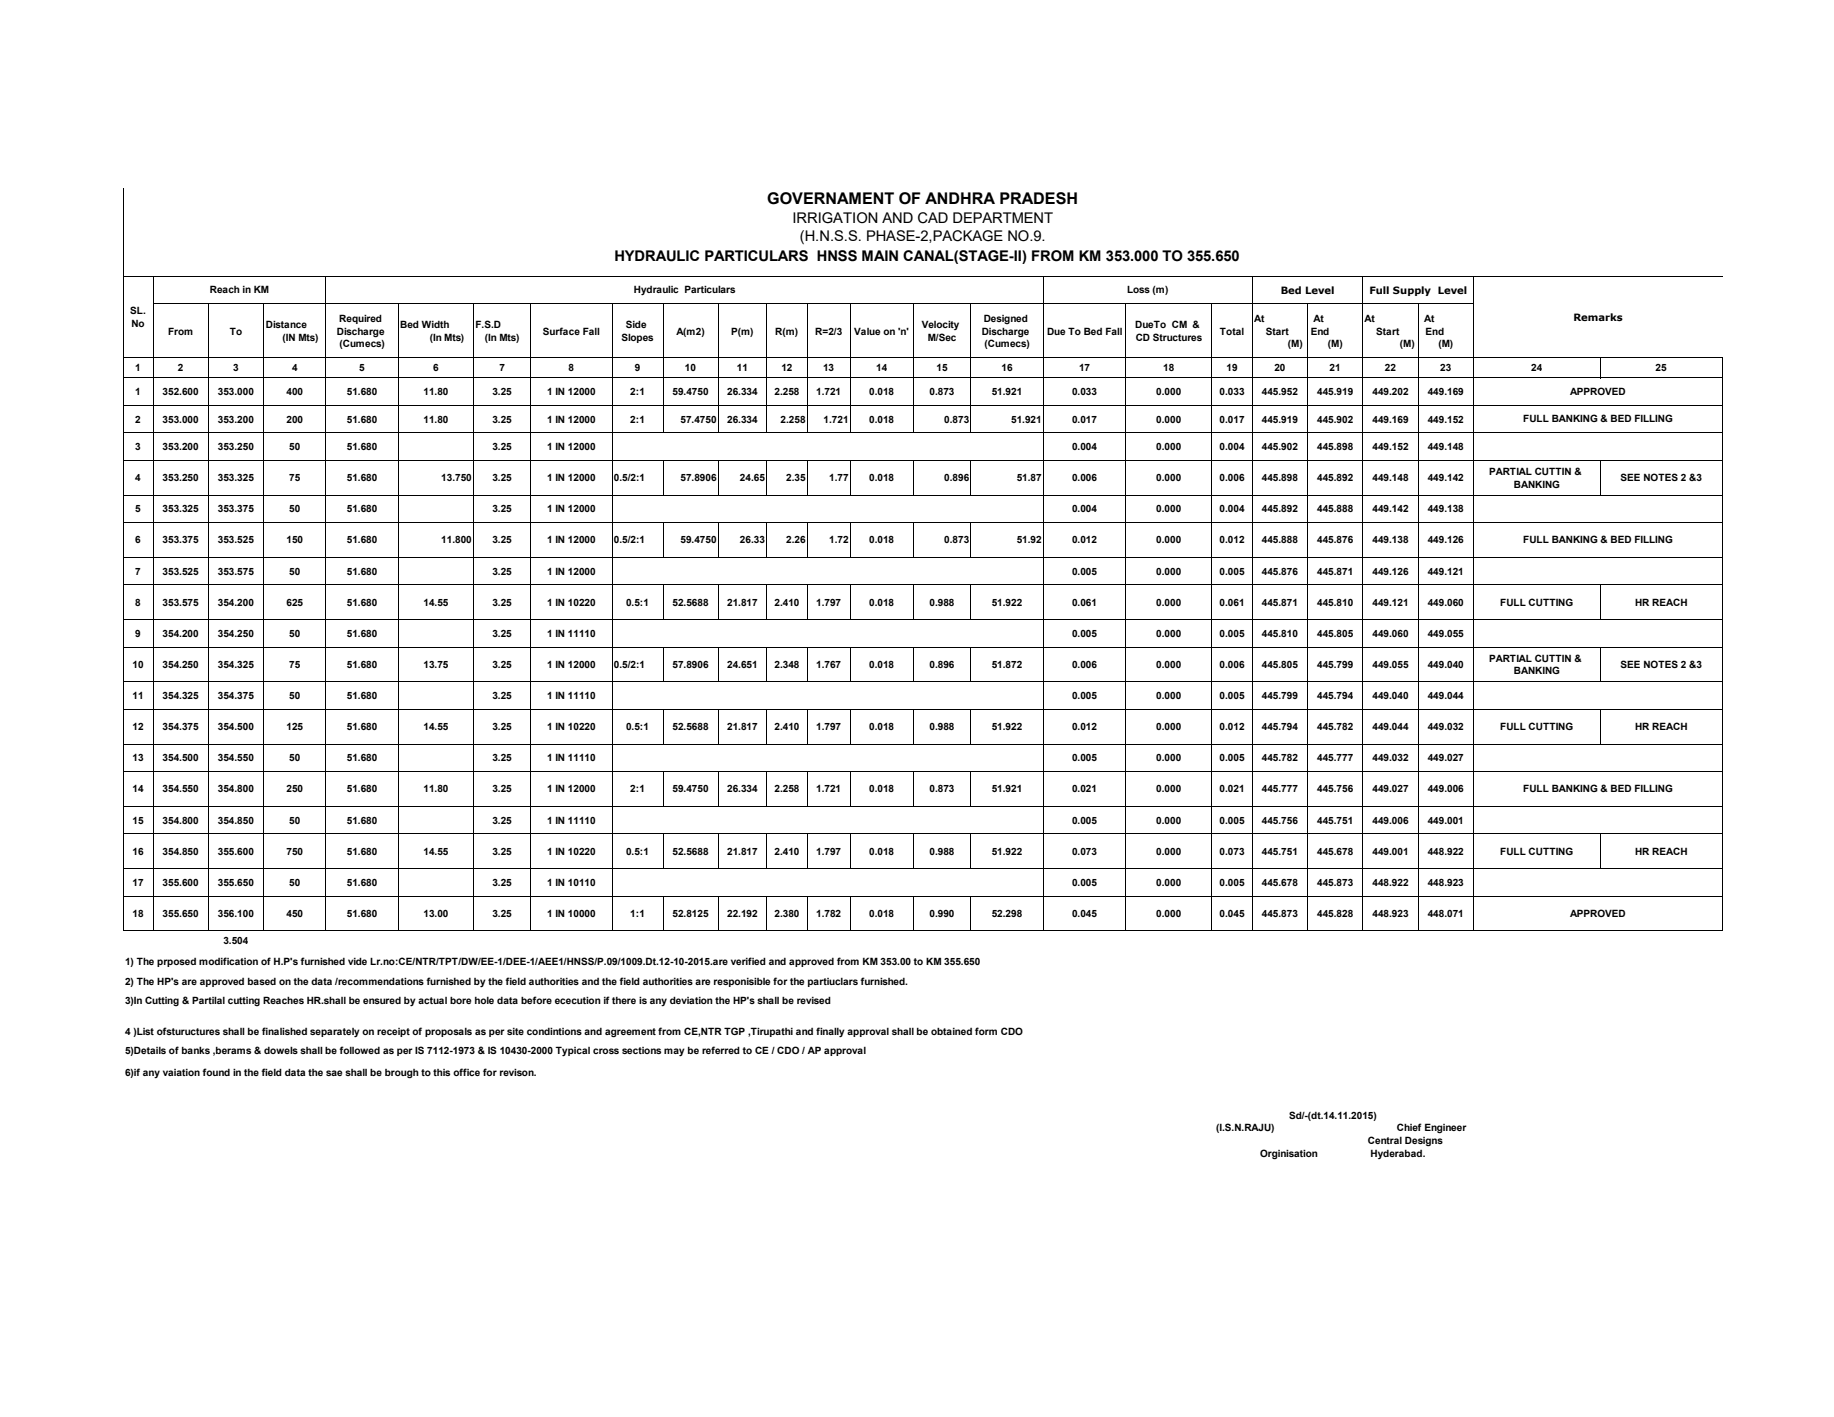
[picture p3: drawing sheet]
<svg xmlns="http://www.w3.org/2000/svg" width="279mm" height="216mm" viewBox="0 0 279 216" stroke-linecap="round" stroke-linejoin="round" font-family="sans-serif">
<defs><g id="words">
<text font-size="2.5" x="116.9" y="31.1">GOVERNAMENT OF ANDHRA PRADESH</text>
<g font-size="2.2">
<text x="120.7" y="33.9">IRRIGATION AND CAD DEPARTMENT</text>
<text x="93.6" y="39.8">HYDRAULIC PARTICULARS HNSS MAIN CANAL(STAGE-II) FROM KM 353.000 TO 355.650</text>
<text x="121.8" y="36.7">(H.N.S.S. PHASE-2,PACKAGE NO.9.</text>
</g>
<g font-size="1.5">
<text x="19.9" y="47.8">SL.</text>
<text x="32" y="44.7">Reach in KM</text>
<text x="96.6" y="44.7">Hydraulic Particulars</text>
<text x="171.7" y="44.7">Loss (m)</text>
<text x="195.1" y="44.8">Bed Level</text>
<text x="208.6" y="44.8">Full Supply Level</text>
<text x="20" y="49.8">No</text>
<text x="25.6" y="51">From</text>
<text x="35" y="51">To</text>
<text x="40.5" y="50">Distance</text>
<text x="43.1" y="51.9">(IN Mts)</text>
<text x="51.3" y="51">Discharge</text>
<text x="51.7" y="49">Required</text>
<text x="51.7" y="52.9">(Cumecs)</text>
<text x="61" y="50">Bed Width</text>
<text x="65.5" y="51.9">(In Mts)</text>
<text x="72.4" y="50">F.S.D</text>
<text x="73.9" y="51.9">(In Mts)</text>
<text x="82.7" y="51">Surface Fall</text>
<text x="94.7" y="51.9">Slopes</text>
<text x="95.3" y="50">Side</text>
<text x="103" y="51">A(m2)</text>
<text x="111.4" y="51">P(m)</text>
<text x="118.1" y="51">R(m)</text>
<text x="124.2" y="51">R=2/3</text>
<text x="130.1" y="51">Value on 'n'</text>
<text x="140.4" y="50">Velocity</text>
<text x="141.4" y="51.9">M/Sec</text>
<text x="149.6" y="51">Discharge</text>
<text x="149.9" y="49">Designed</text>
<text x="150" y="52.9">(Cumecs)</text>
<text x="159.5" y="51">Due To Bed Fall</text>
<text x="172.9" y="50">DueTo CM &amp;</text>
<text x="173" y="51.9">CD Structures</text>
<text x="185.8" y="51">Total</text>
<text x="191.1" y="49">At</text>
<text x="192.8" y="51">Start</text>
<text x="196.2" y="52.9">(M)</text>
<text x="199.7" y="51">End</text>
<text x="200.1" y="49">At</text>
<text x="202.3" y="52.9">(M)</text>
<text x="207.9" y="49">At</text>
<text x="209.7" y="51">Start</text>
<text x="213.3" y="52.9">(M)</text>
<text x="217" y="49">At</text>
<text x="217.2" y="51">End</text>
<text x="219.2" y="52.9">(M)</text>
<text x="239.7" y="48.9">Remarks</text>
<text x="20.6" y="56.6">1</text>
<text x="27.1" y="56.6">2</text>
<text x="35.5" y="56.6">3</text>
<text x="44.5" y="56.6">4</text>
<text x="54.7" y="56.6">5</text>
<text x="66" y="56.6">6</text>
<text x="76.1" y="56.6">7</text>
<text x="86.6" y="56.6">8</text>
<text x="96.7" y="56.6">9</text>
<text x="104.4" y="56.6">10</text>
<text x="112.3" y="56.6">11</text>
<text x="119" y="56.6">12</text>
<text x="125.4" y="56.6">13</text>
<text x="133.5" y="56.6">14</text>
<text x="142.7" y="56.6">15</text>
<text x="152.6" y="56.6">16</text>
<text x="164.4" y="56.6">17</text>
<text x="177.2" y="56.6">18</text>
<text x="186.9" y="56.6">19</text>
<text x="194.1" y="56.6">20</text>
<text x="202.6" y="56.6">21</text>
<text x="211" y="56.6">22</text>
<text x="219.4" y="56.6">23</text>
<text x="233.3" y="56.6">24</text>
<text x="252.2" y="56.6">25</text>
<text x="20.6" y="60.2">1</text>
<text x="20.6" y="64.4">2</text>
<text x="24.8" y="60.2">352.600</text>
<text x="24.8" y="64.4">353.000</text>
<text x="33.2" y="60.2">353.000</text>
<text x="33.2" y="64.4">353.200</text>
<text x="43.6" y="60.2">400</text>
<text x="43.6" y="64.4">200</text>
<text x="52.8" y="60.2">51.680</text>
<text x="52.8" y="64.4">51.680</text>
<text x="64.5" y="60.2">11.80</text>
<text x="64.5" y="64.4">11.80</text>
<text x="75" y="60.2">3.25</text>
<text x="75" y="64.4">3.25</text>
<text x="83.4" y="60.2">1 IN 12000</text>
<text x="83.4" y="64.4">1 IN 12000</text>
<text x="96" y="60.2">2:1</text>
<text x="96" y="64.4">2:1</text>
<text x="102.4" y="60.2">59.4750</text>
<text x="103.7" y="64.4">57.4750</text>
<text x="110.8" y="60.2">26.334</text>
<text x="110.8" y="64.4">26.334</text>
<text x="118" y="60.2">2.258</text>
<text x="118.9" y="64.4">2.258</text>
<text x="124.3" y="60.2">1.721</text>
<text x="125.5" y="64.4">1.721</text>
<text x="132.4" y="60.2">0.018</text>
<text x="132.4" y="64.4">0.018</text>
<text x="141.6" y="60.2">0.873</text>
<text x="143.8" y="64.4">0.873</text>
<text x="151.1" y="60.2">51.921</text>
<text x="154.1" y="64.4">51.921</text>
<text x="163.3" y="60.2">0.033</text>
<text x="163.3" y="64.4">0.017</text>
<text x="176.1" y="60.2">0.000</text>
<text x="176.1" y="64.4">0.000</text>
<text x="185.8" y="60.2">0.033</text>
<text x="185.8" y="64.4">0.017</text>
<text x="192.2" y="60.2">445.952</text>
<text x="192.2" y="64.4">445.919</text>
<text x="200.7" y="60.2">445.919</text>
<text x="200.7" y="64.4">445.902</text>
<text x="209.1" y="60.2">449.202</text>
<text x="209.1" y="64.4">449.169</text>
<text x="217.5" y="60.2">449.169</text>
<text x="217.5" y="64.4">449.152</text>
<text x="232.1" y="64.3">FULL BANKING &amp; BED FILLING</text>
<text x="239.2" y="60.2">APPROVED</text>
<text x="20.6" y="68.6">3</text>
<text x="24.8" y="68.6">353.200</text>
<text x="33.2" y="68.6">353.250</text>
<text x="44.1" y="68.6">50</text>
<text x="52.8" y="68.6">51.680</text>
<text x="75" y="68.6">3.25</text>
<text x="83.4" y="68.6">1 IN 12000</text>
<text x="163.3" y="68.6">0.004</text>
<text x="176.1" y="68.6">0.000</text>
<text x="185.8" y="68.6">0.004</text>
<text x="192.2" y="68.6">445.902</text>
<text x="200.7" y="68.6">445.898</text>
<text x="209.1" y="68.6">449.152</text>
<text x="217.5" y="68.6">449.148</text>
<text x="20.6" y="73.3">4</text>
<text x="24.8" y="73.3">353.250</text>
<text x="33.2" y="73.3">353.325</text>
<text x="44.1" y="73.3">75</text>
<text x="52.8" y="73.3">51.680</text>
<text x="67.2" y="73.3">13.750</text>
<text x="75" y="73.3">3.25</text>
<text x="83.4" y="73.3">1 IN 12000</text>
<text x="93.5" y="73.3">0.5/2:1</text>
<text x="103.7" y="73.3">57.8906</text>
<text x="112.7" y="73.3">24.65</text>
<text x="119.8" y="73.3">2.35</text>
<text x="126.3" y="73.3">1.77</text>
<text x="132.4" y="73.3">0.018</text>
<text x="143.8" y="73.3">0.896</text>
<text x="154.9" y="73.3">51.87</text>
<text x="163.3" y="73.3">0.006</text>
<text x="176.1" y="73.3">0.000</text>
<text x="185.8" y="73.3">0.006</text>
<text x="192.2" y="73.3">445.898</text>
<text x="200.7" y="73.3">445.892</text>
<text x="209.1" y="73.3">449.148</text>
<text x="217.5" y="73.3">449.142</text>
<text x="226.9" y="72.3">PARTIAL CUTTIN &amp;</text>
<text x="230.6" y="74.3">BANKING</text>
<text x="246.9" y="73.3">SEE NOTES 2 &amp;3</text>
<text x="20.6" y="78.1">5</text>
<text x="20.6" y="82.8">6</text>
<text x="24.8" y="78.1">353.325</text>
<text x="24.8" y="82.8">353.375</text>
<text x="33.2" y="78.1">353.375</text>
<text x="33.2" y="82.8">353.525</text>
<text x="43.6" y="82.8">150</text>
<text x="44.1" y="78.1">50</text>
<text x="52.8" y="78.1">51.680</text>
<text x="52.8" y="82.8">51.680</text>
<text x="67.2" y="82.8">11.800</text>
<text x="75" y="78.1">3.25</text>
<text x="75" y="82.8">3.25</text>
<text x="83.4" y="78.1">1 IN 12000</text>
<text x="83.4" y="82.8">1 IN 12000</text>
<text x="93.5" y="82.8">0.5/2:1</text>
<text x="103.7" y="82.8">59.4750</text>
<text x="112.7" y="82.8">26.33</text>
<text x="119.8" y="82.8">2.26</text>
<text x="126.3" y="82.8">1.72</text>
<text x="132.4" y="82.8">0.018</text>
<text x="143.8" y="82.8">0.873</text>
<text x="154.9" y="82.8">51.92</text>
<text x="163.3" y="78.1">0.004</text>
<text x="163.3" y="82.8">0.012</text>
<text x="176.1" y="78.1">0.000</text>
<text x="176.1" y="82.8">0.000</text>
<text x="185.8" y="78.1">0.004</text>
<text x="185.8" y="82.8">0.012</text>
<text x="192.2" y="78.1">445.892</text>
<text x="192.2" y="82.8">445.888</text>
<text x="200.7" y="78.1">445.888</text>
<text x="200.7" y="82.8">445.876</text>
<text x="209.1" y="78.1">449.142</text>
<text x="209.1" y="82.8">449.138</text>
<text x="217.5" y="78.1">449.138</text>
<text x="217.5" y="82.8">449.126</text>
<text x="232.1" y="82.8">FULL BANKING &amp; BED FILLING</text>
<text x="20.6" y="87.5">7</text>
<text x="24.8" y="87.5">353.525</text>
<text x="33.2" y="87.5">353.575</text>
<text x="44.1" y="87.5">50</text>
<text x="52.8" y="87.5">51.680</text>
<text x="75" y="87.5">3.25</text>
<text x="83.4" y="87.5">1 IN 12000</text>
<text x="163.3" y="87.5">0.005</text>
<text x="176.1" y="87.5">0.000</text>
<text x="185.8" y="87.5">0.005</text>
<text x="192.2" y="87.5">445.876</text>
<text x="200.7" y="87.5">445.871</text>
<text x="209.1" y="87.5">449.126</text>
<text x="217.5" y="87.5">449.121</text>
<text x="20.6" y="92.3">8</text>
<text x="24.8" y="92.3">353.575</text>
<text x="33.2" y="92.3">354.200</text>
<text x="43.6" y="92.3">625</text>
<text x="52.8" y="92.3">51.680</text>
<text x="64.5" y="92.3">14.55</text>
<text x="75" y="92.3">3.25</text>
<text x="83.4" y="92.3">1 IN 10220</text>
<text x="95.4" y="92.3">0.5:1</text>
<text x="102.4" y="92.3">52.5688</text>
<text x="110.8" y="92.3">21.817</text>
<text x="118" y="92.3">2.410</text>
<text x="124.3" y="92.3">1.797</text>
<text x="132.4" y="92.3">0.018</text>
<text x="141.6" y="92.3">0.988</text>
<text x="151.1" y="92.3">51.922</text>
<text x="163.3" y="92.3">0.061</text>
<text x="176.1" y="92.3">0.000</text>
<text x="185.8" y="92.3">0.061</text>
<text x="192.2" y="92.3">445.871</text>
<text x="200.7" y="92.3">445.810</text>
<text x="209.1" y="92.3">449.121</text>
<text x="217.5" y="92.3">449.060</text>
<text x="228.6" y="92.3">FULL CUTTING</text>
<text x="249.1" y="92.3">HR REACH</text>
<text x="20.2" y="101.8">10</text>
<text x="20.6" y="97">9</text>
<text x="24.8" y="101.8">354.250</text>
<text x="24.8" y="97">354.200</text>
<text x="33.2" y="101.8">354.325</text>
<text x="33.2" y="97">354.250</text>
<text x="44.1" y="101.8">75</text>
<text x="44.1" y="97">50</text>
<text x="52.8" y="101.8">51.680</text>
<text x="52.8" y="97">51.680</text>
<text x="64.5" y="101.8">13.75</text>
<text x="75" y="101.8">3.25</text>
<text x="75" y="97">3.25</text>
<text x="83.4" y="101.8">1 IN 12000</text>
<text x="83.4" y="97">1 IN 11110</text>
<text x="93.5" y="101.8">0.5/2:1</text>
<text x="102.4" y="101.8">57.8906</text>
<text x="110.8" y="101.8">24.651</text>
<text x="118" y="101.8">2.348</text>
<text x="124.3" y="101.8">1.767</text>
<text x="132.4" y="101.8">0.018</text>
<text x="141.6" y="101.8">0.896</text>
<text x="151.1" y="101.8">51.872</text>
<text x="163.3" y="97">0.005</text>
<text x="163.3" y="101.8">0.006</text>
<text x="176.1" y="97">0.000</text>
<text x="176.1" y="101.8">0.000</text>
<text x="185.8" y="97">0.005</text>
<text x="185.8" y="101.8">0.006</text>
<text x="192.2" y="97">445.810</text>
<text x="192.2" y="101.8">445.805</text>
<text x="200.7" y="97">445.805</text>
<text x="200.7" y="101.8">445.799</text>
<text x="209.1" y="97">449.060</text>
<text x="209.1" y="101.8">449.055</text>
<text x="217.5" y="97">449.055</text>
<text x="217.5" y="101.8">449.040</text>
<text x="226.9" y="100.8">PARTIAL CUTTIN &amp;</text>
<text x="246.9" y="101.8">SEE NOTES 2 &amp;3</text>
<text x="20.2" y="106.5">11</text>
<text x="24.8" y="106.5">354.325</text>
<text x="33.2" y="106.5">354.375</text>
<text x="44.1" y="106.5">50</text>
<text x="52.8" y="106.5">51.680</text>
<text x="75" y="106.5">3.25</text>
<text x="83.4" y="106.5">1 IN 11110</text>
<text x="163.3" y="106.5">0.005</text>
<text x="176.1" y="106.5">0.000</text>
<text x="185.8" y="106.5">0.005</text>
<text x="192.2" y="106.5">445.799</text>
<text x="200.7" y="106.5">445.794</text>
<text x="209.1" y="106.5">449.040</text>
<text x="217.5" y="106.5">449.044</text>
<text x="230.6" y="102.7">BANKING</text>
<text x="20.2" y="111.3">12</text>
<text x="24.8" y="111.3">354.375</text>
<text x="33.2" y="111.3">354.500</text>
<text x="43.6" y="111.3">125</text>
<text x="52.8" y="111.3">51.680</text>
<text x="64.5" y="111.3">14.55</text>
<text x="75" y="111.3">3.25</text>
<text x="83.4" y="111.3">1 IN 10220</text>
<text x="95.4" y="111.3">0.5:1</text>
<text x="102.4" y="111.3">52.5688</text>
<text x="110.8" y="111.3">21.817</text>
<text x="118" y="111.3">2.410</text>
<text x="124.3" y="111.3">1.797</text>
<text x="132.4" y="111.3">0.018</text>
<text x="141.6" y="111.3">0.988</text>
<text x="151.1" y="111.3">51.922</text>
<text x="163.3" y="111.3">0.012</text>
<text x="176.1" y="111.3">0.000</text>
<text x="185.8" y="111.3">0.012</text>
<text x="192.2" y="111.3">445.794</text>
<text x="200.7" y="111.3">445.782</text>
<text x="209.1" y="111.3">449.044</text>
<text x="217.5" y="111.3">449.032</text>
<text x="228.6" y="111.3">FULL CUTTING</text>
<text x="249.1" y="111.3">HR REACH</text>
<text x="20.2" y="116">13</text>
<text x="24.8" y="116">354.500</text>
<text x="33.2" y="116">354.550</text>
<text x="44.1" y="116">50</text>
<text x="52.8" y="116">51.680</text>
<text x="75" y="116">3.25</text>
<text x="83.4" y="116">1 IN 11110</text>
<text x="163.3" y="116">0.005</text>
<text x="176.1" y="116">0.000</text>
<text x="185.8" y="116">0.005</text>
<text x="192.2" y="116">445.782</text>
<text x="200.7" y="116">445.777</text>
<text x="209.1" y="116">449.032</text>
<text x="217.5" y="116">449.027</text>
<text x="20.2" y="120.7">14</text>
<text x="20.2" y="125.5">15</text>
<text x="24.8" y="120.7">354.550</text>
<text x="24.8" y="125.5">354.800</text>
<text x="33.2" y="120.7">354.800</text>
<text x="33.2" y="125.5">354.850</text>
<text x="43.6" y="120.7">250</text>
<text x="44.1" y="125.5">50</text>
<text x="52.8" y="120.7">51.680</text>
<text x="52.8" y="125.5">51.680</text>
<text x="64.5" y="120.7">11.80</text>
<text x="75" y="120.7">3.25</text>
<text x="75" y="125.5">3.25</text>
<text x="83.4" y="120.7">1 IN 12000</text>
<text x="83.4" y="125.5">1 IN 11110</text>
<text x="96" y="120.7">2:1</text>
<text x="102.4" y="120.7">59.4750</text>
<text x="110.8" y="120.7">26.334</text>
<text x="118" y="120.7">2.258</text>
<text x="124.3" y="120.7">1.721</text>
<text x="132.4" y="120.7">0.018</text>
<text x="141.6" y="120.7">0.873</text>
<text x="151.1" y="120.7">51.921</text>
<text x="163.3" y="125.5">0.005</text>
<text x="163.3" y="120.7">0.021</text>
<text x="176.1" y="125.5">0.000</text>
<text x="176.1" y="120.7">0.000</text>
<text x="185.8" y="125.5">0.005</text>
<text x="185.8" y="120.7">0.021</text>
<text x="192.2" y="125.5">445.756</text>
<text x="192.2" y="120.7">445.777</text>
<text x="200.7" y="125.5">445.751</text>
<text x="200.7" y="120.7">445.756</text>
<text x="209.1" y="125.5">449.006</text>
<text x="209.1" y="120.7">449.027</text>
<text x="217.5" y="125.5">449.001</text>
<text x="217.5" y="120.7">449.006</text>
<text x="232.1" y="120.7">FULL BANKING &amp; BED FILLING</text>
<text x="20.2" y="130.2">16</text>
<text x="24.8" y="130.2">354.850</text>
<text x="33.2" y="130.2">355.600</text>
<text x="43.6" y="130.2">750</text>
<text x="52.8" y="130.2">51.680</text>
<text x="64.5" y="130.2">14.55</text>
<text x="75" y="130.2">3.25</text>
<text x="83.4" y="130.2">1 IN 10220</text>
<text x="95.4" y="130.2">0.5:1</text>
<text x="102.4" y="130.2">52.5688</text>
<text x="110.8" y="130.2">21.817</text>
<text x="118" y="130.2">2.410</text>
<text x="124.3" y="130.2">1.797</text>
<text x="132.4" y="130.2">0.018</text>
<text x="141.6" y="130.2">0.988</text>
<text x="151.1" y="130.2">51.922</text>
<text x="163.3" y="130.2">0.073</text>
<text x="176.1" y="130.2">0.000</text>
<text x="185.8" y="130.2">0.073</text>
<text x="192.2" y="130.2">445.751</text>
<text x="200.7" y="130.2">445.678</text>
<text x="209.1" y="130.2">449.001</text>
<text x="217.5" y="130.2">448.922</text>
<text x="228.6" y="130.2">FULL CUTTING</text>
<text x="249.1" y="130.2">HR REACH</text>
<text x="20.2" y="135">17</text>
<text x="24.8" y="135">355.600</text>
<text x="33.2" y="135">355.650</text>
<text x="44.1" y="135">50</text>
<text x="52.8" y="135">51.680</text>
<text x="75" y="135">3.25</text>
<text x="83.4" y="135">1 IN 10110</text>
<text x="163.3" y="135">0.005</text>
<text x="176.1" y="135">0.000</text>
<text x="185.8" y="135">0.005</text>
<text x="192.2" y="135">445.678</text>
<text x="200.7" y="135">445.873</text>
<text x="209.1" y="135">448.922</text>
<text x="217.5" y="135">448.923</text>
<text x="20.2" y="139.7">18</text>
<text x="24.8" y="139.7">355.650</text>
<text x="33.2" y="139.7">356.100</text>
<text x="34" y="143.8">3.504</text>
<text x="43.6" y="139.7">450</text>
<text x="52.8" y="139.7">51.680</text>
<text x="64.5" y="139.7">13.00</text>
<text x="75" y="139.7">3.25</text>
<text x="83.4" y="139.7">1 IN 10000</text>
<text x="96" y="139.7">1:1</text>
<text x="102.4" y="139.7">52.8125</text>
<text x="110.8" y="139.7">22.192</text>
<text x="118" y="139.7">2.380</text>
<text x="124.3" y="139.7">1.782</text>
<text x="132.4" y="139.7">0.018</text>
<text x="141.6" y="139.7">0.990</text>
<text x="151.1" y="139.7">52.298</text>
<text x="163.3" y="139.7">0.045</text>
<text x="176.1" y="139.7">0.000</text>
<text x="185.8" y="139.7">0.045</text>
<text x="192.2" y="139.7">445.873</text>
<text x="200.7" y="139.7">445.828</text>
<text x="209.1" y="139.7">448.923</text>
<text x="217.5" y="139.7">448.071</text>
<text x="239.2" y="139.7">APPROVED</text>
<text x="19" y="147.1">1) The prposed modification of H.P's furnished vide Lr.no:CE/NTR/TPT/DW/EE-1/DEE-1/AEE1/HNSS/P.09/1009.Dt.12-10-2015.are verified and approved from KM 353.00 to KM 355.650</text>
<text x="19" y="150">2) The HP's are approved based on the data /recommendations furnished by the field authorities and the field authorities are responisible for the partiuclars furnished.</text>
<text x="19" y="153">3)In Cutting &amp; Partilal cutting Reaches HR.shall be ensured by actual bore hole data before ececution if there is any deviation the HP's shall be revised</text>
<text x="19" y="157.6">4 )List ofstuructures shall be finalished separately on receipt of proposals as per site condintions and agreement from CE,NTR TGP ,Tirupathi and finally approval shall be obtained form CDO</text>
<text x="19" y="160.6">5)Details of banks ,berams &amp; dowels shall be followed as per IS 7112-1973 &amp; IS 10430-2000 Typical cross sections may be referred to CE / CDO / AP approval</text>
<text x="19" y="163.9">6)if any vaiation found in the field data the sae shall be brough to this office for revison.</text>
<text x="185.3" y="172.4">(I.S.N.RAJU)</text>
<text x="196.4" y="170.4">Sd/-(dt.14.11.2015)</text>
<text x="212.8" y="172.4">Chief Engineer</text>
<text x="192" y="176.3">Orginisation</text>
<text x="208.4" y="174.3">Central Designs</text>
<text x="208.8" y="176.3">Hyderabad.</text>
</g>
</g></defs>
<g fill="none" stroke="#000" stroke-width=".15">
<path d="M18.8 28.7v113.2M18.8 42.1h243.7M18.8 54.5h243.7M18.8 57.6h243.7M23.3 42.2v99.7M23.4 46.3h201.1M31.7 46.4v95.5M40.2 46.4v95.5M49.7 42.2v99.7M60.7 46.4v95.5M72.1 46.4v95.5M80.9 46.4v95.5"/>
<path d="M93.3 46.4v95.5M101 46.4v19.6M109.4 46.4v19.6M116.8 46.4v19.6M123 46.4v19.6M129.5 46.4v19.6M139.1 46.4v19.6M147.9 46.4v19.6M159 42.2v99.7M171.5 46.4v95.5M184.6 46.4v95.5M190.8 42.2v99.7"/>
<path d="M199.2 46.4v95.5M207.6 42.2v99.7M216.1 46.4v95.5M224.5 42.2v99.7M243.8 54.6v3M262.4 54.6v87.3M18.8 61.8h243.7M18.8 66h243.7M18.8 70.1h243.7M18.8 75.4h243.7M18.8 79.6h243.7M101 70.2v5.3"/>
<path d="M101 79.7v5.3M109.4 70.2v5.3M109.4 79.7v5.3M116.8 70.2v5.3M116.8 79.7v5.3M123 70.2v5.3M123 79.7v5.3M129.5 70.2v5.3M129.5 79.7v5.3M139.1 70.2v5.3M139.1 79.7v5.3M147.9 70.2v5.3"/>
<path d="M147.9 79.7v5.3M243.8 70.2v5.3M18.8 84.9h243.7M18.8 89.1h243.7M18.8 94.4h243.7M18.8 98.6h243.7M101 89.2v5.2M101 98.6v5.3M109.4 89.2v5.2M109.4 98.6v5.3M116.8 89.2v5.2M116.8 98.6v5.3"/>
<path d="M123 89.2v5.2M123 98.6v5.3M129.5 89.2v5.2M129.5 98.6v5.3M139.1 89.2v5.2M139.1 98.6v5.3M147.9 89.2v5.2M147.9 98.6v5.3M243.8 89.2v5.2M243.8 98.6v5.3M18.8 103.9h243.7M18.8 108.1h243.7"/>
<path d="M18.8 113.4h243.7M18.8 117.6h243.7M101 108.1v5.3M101 117.6v5.3M109.4 108.1v5.3M109.4 117.6v5.3M116.8 108.1v5.3M116.8 117.6v5.3M123 108.1v5.3M123 117.6v5.3M129.5 108.1v5.3M129.5 117.6v5.3"/>
<path d="M139.1 108.1v5.3M139.1 117.6v5.3M147.9 108.1v5.3M147.9 117.6v5.3M243.8 108.1v5.3M18.8 122.9h243.7M18.8 127h243.7M18.8 132.3h243.7M18.8 136.5h243.7M101 127.1v5.3M101 136.6v5.3M109.4 127.1v5.3"/>
<path d="M109.4 136.6v5.3M116.8 127.1v5.3M116.8 136.6v5.3M123 127.1v5.3M123 136.6v5.3M129.5 127.1v5.3M129.5 136.6v5.3M139.1 127.1v5.3M139.1 136.6v5.3M147.9 127.1v5.3M147.9 136.6v5.3M243.8 127.1v5.3"/>
<path d="M18.8 141.8h243.7"/>
</g>
<use href="#words"/>
</svg>
